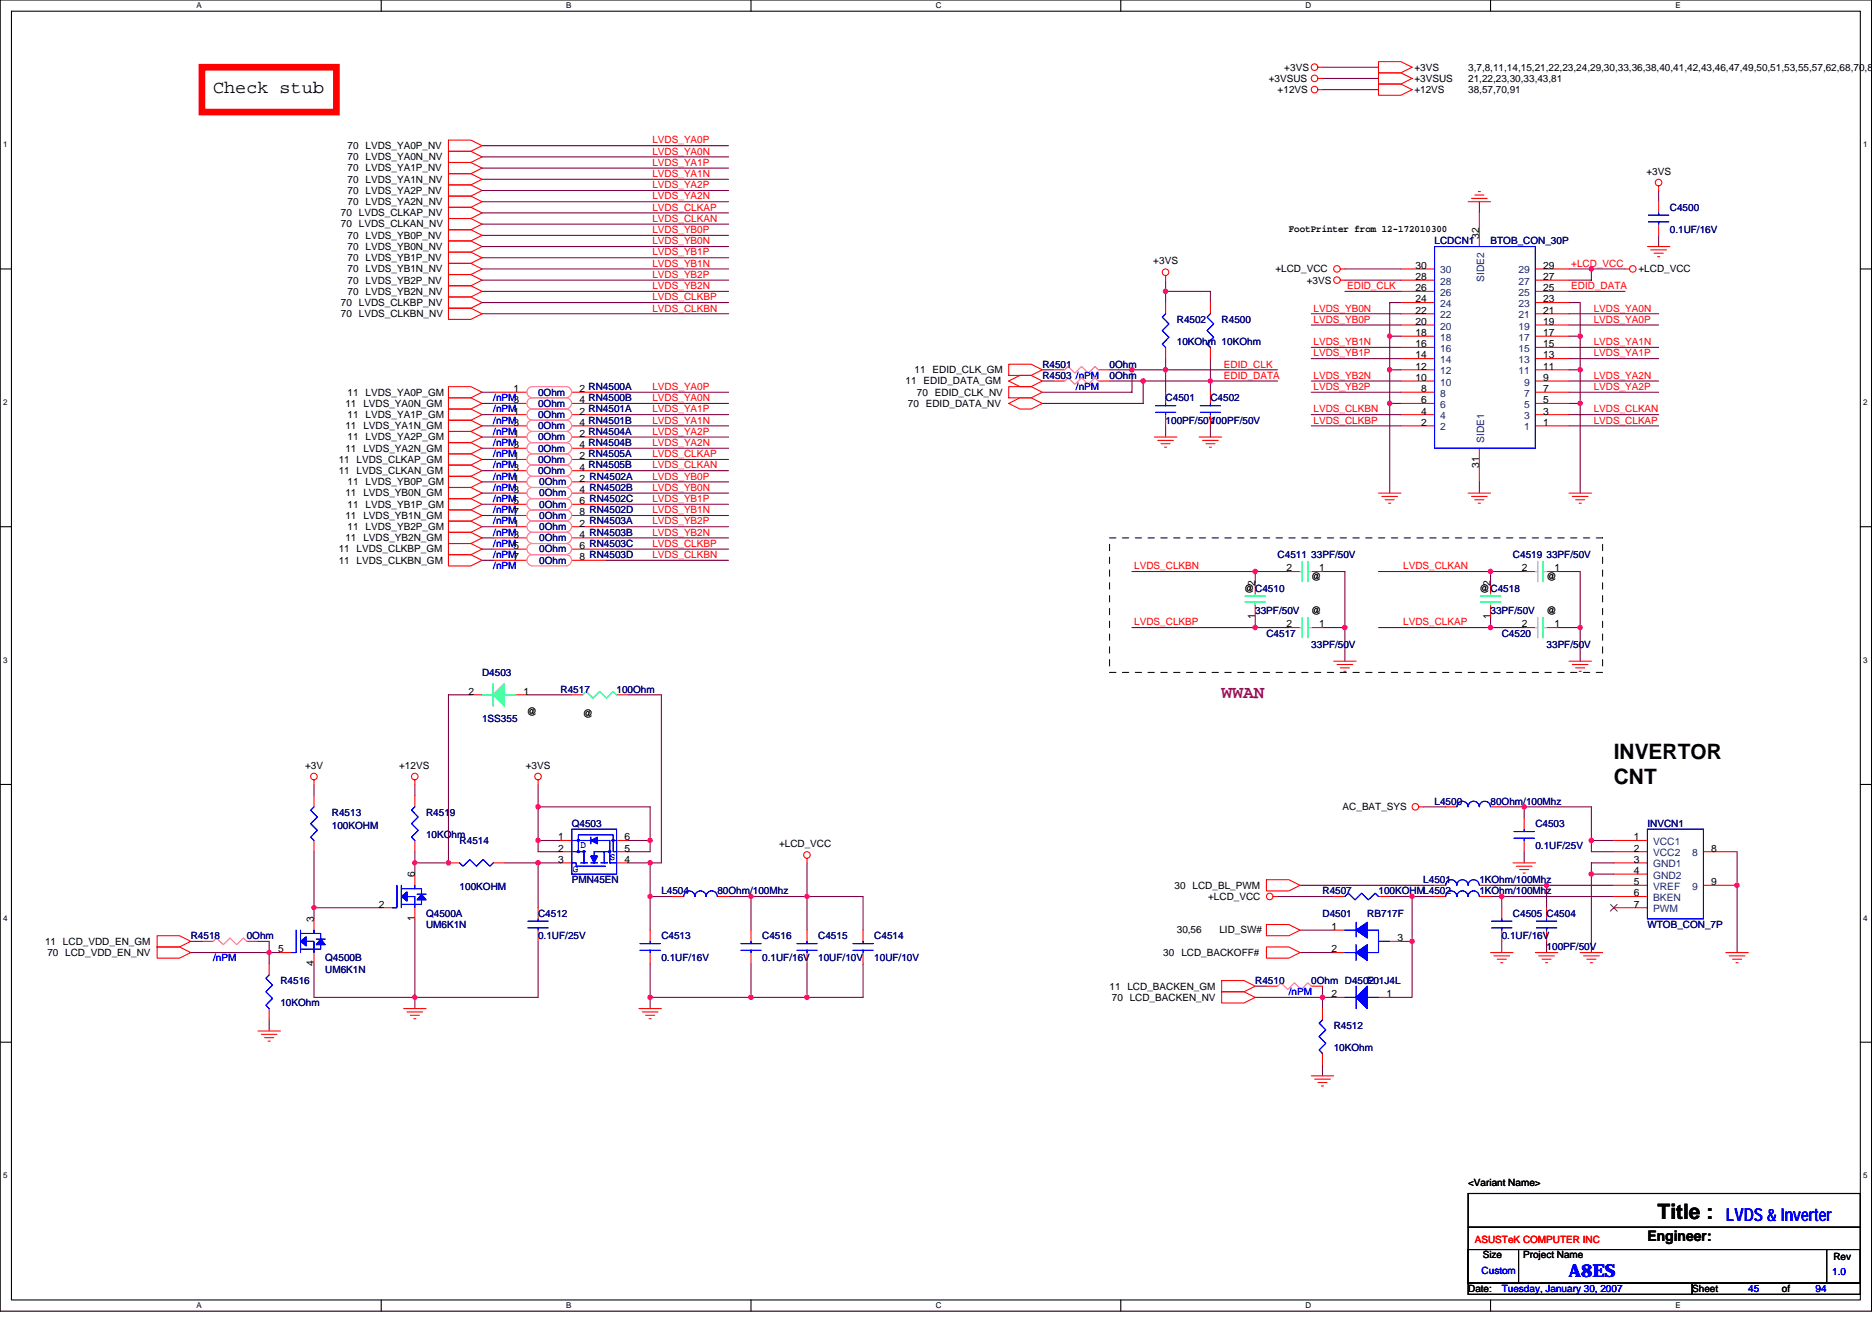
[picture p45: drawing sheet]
<svg xmlns="http://www.w3.org/2000/svg" width="297mm" height="210mm" viewBox="0 0 297 210" stroke-linecap="round" stroke-linejoin="round" font-family="sans-serif">
<defs><g id="words">
<g font-size="3.4">
<text x="256.1" y="120.5">INVERTOR</text>
<text x="256.1" y="124.4">CNT</text>
<text x="263" y="193.4">Title :</text>
</g>
<text font-size="2.8" x="33.8" y="14.7">Check stub</text>
<text font-size="2.8" fill="#800080" x="193.8" y="110.8">WWAN</text>
<g font-size="2.8" fill="#00f">
<text x="273.9" y="193.7">LVDS &amp; Inverter</text>
<text x="249" y="202.7">A8ES</text>
</g>
<text font-size="2.3" x="261.4" y="196.8">Engineer:</text>
<g font-size="1.6">
<text x="203.8" y="11.2">+3VS</text>
<text x="224.4" y="11.2">+3VS</text>
<text x="233" y="11.2">3,7,8,11,14,15,21,22,23,24,29,30,33,36,38,40,41,42,43,46,47,49,50,51,53,55,57,62,68,70,8</text>
<text x="201.3" y="13">+3VSUS</text>
<text x="202.7" y="14.8">+12VS</text>
<text x="224.4" y="13">+3VSUS</text>
<text x="224.4" y="14.8">+12VS</text>
<text x="233" y="13">21,22,23,30,33,43,81</text>
<text x="233" y="14.8">38,57,70,91</text>
<text x="55.2" y="23.6">70 LVDS_YA0P_NV</text>
<text x="55.2" y="29">70 LVDS_YA1N_NV</text>
<text x="55.2" y="27.2">70 LVDS_YA1P_NV</text>
<text x="55.2" y="25.4">70 LVDS_YA0N_NV</text>
<text x="261.2" y="27.7">+3VS</text>
<text x="54.1" y="34.3">70 LVDS_CLKAP_NV</text>
<text x="55.2" y="30.8">70 LVDS_YA2P_NV</text>
<text x="55.2" y="32.5">70 LVDS_YA2N_NV</text>
<text x="54.1" y="36.1">70 LVDS_CLKAN_NV</text>
<text x="55.2" y="41.4">70 LVDS_YB1P_NV</text>
<text x="55.2" y="39.6">70 LVDS_YB0N_NV</text>
<text x="55.2" y="37.9">70 LVDS_YB0P_NV</text>
<text x="183" y="42">+3VS</text>
<text x="204.5" y="36.9">FootPrinter from 12-172010300</text>
<text x="234.7" y="37.9" transform="rotate(-90 234.7 37.9)">32</text>
<text x="55.2" y="43.2">70 LVDS_YB1N_NV</text>
<text x="55.2" y="45">70 LVDS_YB2P_NV</text>
<text x="55.2" y="46.8">70 LVDS_YB2N_NV</text>
<text x="202.4" y="43.2">+LCD_VCC</text>
<text x="207.3" y="45">+3VS</text>
<text x="224.6" y="48">24</text>
<text x="224.6" y="46.2">26</text>
<text x="224.6" y="44.4">28</text>
<text x="224.6" y="42.7">30</text>
<text x="244.9" y="48">23</text>
<text x="244.9" y="46.2">25</text>
<text x="244.9" y="44.4">27</text>
<text x="244.9" y="42.7">29</text>
<text x="260" y="43.2">+LCD_VCC</text>
<text x="54.1" y="50.3">70 LVDS_CLKBN_NV</text>
<text x="54.1" y="48.5">70 LVDS_CLKBP_NV</text>
<text x="224.6" y="53.3">18</text>
<text x="224.6" y="51.5">20</text>
<text x="224.6" y="49.8">22</text>
<text x="244.9" y="53.3">17</text>
<text x="244.9" y="51.5">19</text>
<text x="244.9" y="49.8">21</text>
<text x="145.1" y="59.2">11 EDID_CLK_GM</text>
<text x="224.6" y="58.7">12</text>
<text x="224.6" y="56.9">14</text>
<text x="224.6" y="55.1">16</text>
<text x="244.9" y="58.7">11</text>
<text x="244.9" y="56.9">13</text>
<text x="244.9" y="55.1">15</text>
<text x="54.8" y="64.5">11 LVDS_YA0N_GM</text>
<text x="55.2" y="62.8">11 LVDS_YA0P_GM</text>
<text x="81.5" y="62.2">1</text>
<text x="92" y="65.8">2 RN4501A</text>
<text x="92" y="64">4 RN4500B</text>
<text x="92" y="62.2">2 RN4500A</text>
<text x="143.7" y="61">11 EDID_DATA_GM</text>
<text x="144.1" y="64.5">70 EDID_DATA_NV</text>
<text x="145.5" y="62.8">70 EDID_CLK_NV</text>
<text x="224.6" y="60.4">10</text>
<text x="225.5" y="65.8">4</text>
<text x="225.5" y="64">6</text>
<text x="225.5" y="62.2">8</text>
<text x="244.9" y="65.8">3</text>
<text x="244.9" y="64">5</text>
<text x="244.9" y="62.2">7</text>
<text x="244.9" y="60.4">9</text>
<text x="54.8" y="68.1">11 LVDS_YA1N_GM</text>
<text x="54.8" y="71.6">11 LVDS_YA2N_GM</text>
<text x="55.2" y="66.3">11 LVDS_YA1P_GM</text>
<text x="55.2" y="69.9">11 LVDS_YA2P_GM</text>
<text x="92" y="71.1">4 RN4504B</text>
<text x="92" y="69.3">2 RN4504A</text>
<text x="92" y="67.5">4 RN4501B</text>
<text x="225.5" y="67.5">2</text>
<text x="244.9" y="67.5">1</text>
<text x="53.7" y="75.2">11 LVDS_CLKAN_GM</text>
<text x="53.7" y="73.4">11 LVDS_CLKAP_GM</text>
<text x="55.2" y="77">11 LVDS_YB0P_GM</text>
<text x="92" y="76.4">2 RN4502A</text>
<text x="92" y="72.9">2 RN4505A</text>
<text x="92" y="74.7">4 RN4505B</text>
<text x="234.7" y="74.2" transform="rotate(-90 234.7 74.2)">31</text>
<text x="54.8" y="78.8">11 LVDS_YB0N_GM</text>
<text x="54.8" y="82.3">11 LVDS_YB1N_GM</text>
<text x="55.2" y="80.5">11 LVDS_YB1P_GM</text>
<text x="92" y="83.5">2 RN4503A</text>
<text x="92" y="78.2">4 RN4502B</text>
<text x="92" y="80">6 RN4502C</text>
<text x="92" y="81.8">8 RN4502D</text>
<text x="53.7" y="89.4">11 LVDS_CLKBN_GM</text>
<text x="53.7" y="87.7">11 LVDS_CLKBP_GM</text>
<text x="54.8" y="85.9">11 LVDS_YB2N_GM</text>
<text x="55.2" y="84.1">11 LVDS_YB2P_GM</text>
<text x="92" y="85.3">4 RN4503B</text>
<text x="92" y="87.1">6 RN4503C</text>
<text x="92" y="88.9">8 RN4503D</text>
<text x="197.4" y="93.9">@C4510</text>
<text x="199.2" y="93" transform="rotate(-90 199.2 93)">2</text>
<text x="204.1" y="90.7">2</text>
<text x="208.1" y="92.1">@</text>
<text x="209.3" y="90.7">1</text>
<text x="234.7" y="93.9">@C4518</text>
<text x="236.5" y="93" transform="rotate(-90 236.5 93)">2</text>
<text x="241.5" y="90.7">2</text>
<text x="245.4" y="92.1">@</text>
<text x="246.7" y="90.7">1</text>
<text x="199.2" y="98.2" transform="rotate(-90 199.2 98.2)">1</text>
<text x="204.1" y="99.5">2</text>
<text x="208.1" y="97.4">@</text>
<text x="209.3" y="99.5">1</text>
<text x="236.5" y="98.2" transform="rotate(-90 236.5 98.2)">1</text>
<text x="241.5" y="99.5">2</text>
<text x="245.4" y="97.4">@</text>
<text x="246.7" y="99.5">1</text>
<text x="74.4" y="110.2">2</text>
<text x="83.1" y="110.2">1</text>
<text x="83.6" y="113.4">@</text>
<text x="92.5" y="113.8">@</text>
<text x="48.4" y="122">+3V</text>
<text x="63.3" y="122">+12VS</text>
<text x="83.4" y="122">+3VS</text>
<text x="213" y="128.5">AC_BAT_SYS</text>
<text x="88.6" y="133.3">1</text>
<text x="88.6" y="135.1">2</text>
<text x="88.6" y="136.9">3</text>
<text x="99.1" y="135.1">5</text>
<text x="99.1" y="133.3">6</text>
<text x="99.1" y="136.9">4</text>
<text x="123.6" y="134.4">+LCD_VCC</text>
<text x="259.3" y="133.3">1</text>
<text x="259.3" y="135.1">2</text>
<text x="259.3" y="136.9">3</text>
<text x="271.5" y="135.1">8</text>
<text x="60.1" y="144">2</text>
<text x="65.8" y="139.2" transform="rotate(-90 65.8 139.2)">6</text>
<text x="186.4" y="141">30 LCD_BL_PWM</text>
<text x="191.7" y="142.8">+LCD_VCC</text>
<text x="259.3" y="138.7">4</text>
<text x="259.3" y="140.4">5</text>
<text x="259.3" y="142.2">6</text>
<text x="259.3" y="144">7</text>
<text x="271.5" y="140.4">9</text>
<text x="7.2" y="149.9">11 LCD_VDD_EN_GM</text>
<text x="49.8" y="146.3" transform="rotate(-90 49.8 146.3)">3</text>
<text x="65.8" y="146.2" transform="rotate(-90 65.8 146.2)">1</text>
<text x="186.7" y="148.1">30,56</text>
<text x="193.5" y="148.1">LID_SW#</text>
<text x="211.3" y="147.6">1</text>
<text x="221.8" y="149.3">3</text>
<text x="7.5" y="151.7">70 LCD_VDD_EN_NV</text>
<text x="44.1" y="151.1">5</text>
<text x="49.8" y="153.3" transform="rotate(-90 49.8 153.3)">4</text>
<text x="184.6" y="151.7">30 LCD_BACKOFF#</text>
<text x="211.3" y="151.1">2</text>
<text x="176.1" y="157">11 LCD_BACKEN_GM</text>
<text x="176.4" y="158.8">70 LCD_BACKEN_NV</text>
<text x="211.3" y="158.2">2</text>
<text x="220" y="158.2">1</text>
<text x="233" y="188.1">&lt;Variant Name&gt;</text>
<text x="235.3" y="199.7">Size</text>
<text x="241.7" y="199.7">Project Name</text>
<text x="290.9" y="199.8">Rev</text>
<text x="233" y="205">Date:</text>
<text x="268.5" y="205">Sheet</text>
<text x="282.7" y="205">of</text>
</g>
<g font-size="1.6" fill="#f00">
<text x="103.5" y="22.8">LVDS_YA0P</text>
<text x="103.5" y="29.9">LVDS_YA2P</text>
<text x="103.5" y="24.5">LVDS_YA0N</text>
<text x="103.5" y="26.3">LVDS_YA1P</text>
<text x="103.5" y="28.1">LVDS_YA1N</text>
<text x="103.5" y="33.4">LVDS_CLKAP</text>
<text x="103.5" y="31.6">LVDS_YA2N</text>
<text x="103.5" y="35.2">LVDS_CLKAN</text>
<text x="103.5" y="37">LVDS_YB0P</text>
<text x="103.5" y="40.5">LVDS_YB1P</text>
<text x="103.5" y="38.8">LVDS_YB0N</text>
<text x="103.5" y="45.9">LVDS_YB2N</text>
<text x="103.5" y="47.6">LVDS_CLKBP</text>
<text x="103.5" y="44.1">LVDS_YB2P</text>
<text x="103.5" y="42.3">LVDS_YB1N</text>
<text x="213.8" y="45.9">EDID_CLK</text>
<text x="249.3" y="42.3">+LCD_VCC</text>
<text x="249.3" y="45.9">EDID_DATA</text>
<text x="103.5" y="49.4">LVDS_CLKBN</text>
<text x="208.4" y="51.2">LVDS_YB0P</text>
<text x="208.4" y="49.4">LVDS_YB0N</text>
<text x="252.9" y="49.4">LVDS_YA0N</text>
<text x="252.9" y="51.2">LVDS_YA0P</text>
<text x="194.2" y="58.3">EDID_CLK</text>
<text x="208.4" y="54.8">LVDS_YB1N</text>
<text x="208.4" y="56.5">LVDS_YB1P</text>
<text x="252.9" y="56.5">LVDS_YA1P</text>
<text x="252.9" y="54.8">LVDS_YA1N</text>
<text x="103.5" y="63.6">LVDS_YA0N</text>
<text x="103.5" y="61.9">LVDS_YA0P</text>
<text x="103.5" y="65.4">LVDS_YA1P</text>
<text x="194.2" y="60.1">EDID_DATA</text>
<text x="208.4" y="65.4">LVDS_CLKBN</text>
<text x="208.4" y="61.9">LVDS_YB2P</text>
<text x="208.4" y="60.1">LVDS_YB2N</text>
<text x="252.9" y="65.4">LVDS_CLKAN</text>
<text x="252.9" y="61.9">LVDS_YA2P</text>
<text x="252.9" y="60.1">LVDS_YA2N</text>
<text x="103.5" y="67.2">LVDS_YA1N</text>
<text x="103.5" y="70.8">LVDS_YA2N</text>
<text x="103.5" y="69">LVDS_YA2P</text>
<text x="208.4" y="67.2">LVDS_CLKBP</text>
<text x="252.9" y="67.2">LVDS_CLKAP</text>
<text x="103.5" y="72.5">LVDS_CLKAP</text>
<text x="103.5" y="76.1">LVDS_YB0P</text>
<text x="103.5" y="74.3">LVDS_CLKAN</text>
<text x="103.5" y="77.9">LVDS_YB0N</text>
<text x="103.5" y="81.4">LVDS_YB1N</text>
<text x="103.5" y="79.7">LVDS_YB1P</text>
<text x="103.5" y="83.2">LVDS_YB2P</text>
<text x="103.5" y="86.8">LVDS_CLKBP</text>
<text x="103.5" y="85">LVDS_YB2N</text>
<text x="103.5" y="88.5">LVDS_CLKBN</text>
<text x="180" y="90.3">LVDS_CLKBN</text>
<text x="222.6" y="90.3">LVDS_CLKAN</text>
<text x="180" y="99.2">LVDS_CLKBP</text>
<text x="222.6" y="99.2">LVDS_CLKAP</text>
<text x="234" y="197.2">ASUSTeK COMPUTER INC</text>
</g>
<g font-size="1.6" fill="#000080">
<text x="265" y="33.4">C4500</text>
<text x="227.6" y="38.8">LCDCN1</text>
<text x="236.5" y="38.8">BTOB_CON_30P</text>
<text x="265" y="37">0.1UF/16V</text>
<text x="186.7" y="51.2">R4502</text>
<text x="193.8" y="51.2">R4500</text>
<text x="165.4" y="58.3">R4501</text>
<text x="176.1" y="58.3">0Ohm</text>
<text x="186.7" y="54.8">10KOhm 10KOhm</text>
<text x="85.4" y="64.5">0Ohm</text>
<text x="85.4" y="62.8">0Ohm</text>
<text x="165.4" y="60.1">R4503 /nPM</text>
<text x="176.1" y="60.1">0Ohm</text>
<text x="185" y="63.6">C4501</text>
<text x="192.1" y="63.6">C4502</text>
<text x="85.4" y="71.6">0Ohm</text>
<text x="85.4" y="69.9">0Ohm</text>
<text x="85.4" y="68.1">0Ohm</text>
<text x="85.4" y="66.3">0Ohm</text>
<text x="185" y="67.2">100PF/50V</text>
<text x="192.1" y="67.2">100PF/50V</text>
<text x="85.4" y="73.4">0Ohm</text>
<text x="85.4" y="75.2">0Ohm</text>
<text x="85.6" y="77">0Ohm</text>
<text x="85.6" y="78.8">0Ohm</text>
<text x="85.6" y="80.5">0Ohm</text>
<text x="85.6" y="82.3">0Ohm</text>
<text x="85.6" y="85.9">0Ohm</text>
<text x="85.6" y="87.7">0Ohm</text>
<text x="85.6" y="89.4">0Ohm</text>
<text x="85.6" y="84.1">0Ohm</text>
<text x="202.7" y="88.5">C4511 33PF/50V</text>
<text x="240.1" y="88.5">C4519 33PF/50V</text>
<text x="199.2" y="97.4">33PF/50V</text>
<text x="201" y="101">C4517</text>
<text x="236.5" y="97.4">33PF/50V</text>
<text x="238.3" y="101">C4520</text>
<text x="76.5" y="107.2">D4503</text>
<text x="208.1" y="102.8">33PF/50V</text>
<text x="245.4" y="102.8">33PF/50V</text>
<text x="88.9" y="109.9">R4517</text>
<text x="97.8" y="109.9">100Ohm</text>
<text x="76.5" y="114.5">1SS355</text>
<text x="52.7" y="129.4">R4513</text>
<text x="52.7" y="131.6">100KOHM</text>
<text x="67.6" y="129.4">R4519</text>
<text x="90.7" y="131.2">Q4503</text>
<text x="227.6" y="127.7">L4500</text>
<text x="236.5" y="127.7">80Ohm/100Mhz</text>
<text x="243.6" y="131.2">C4503</text>
<text x="261.4" y="131.2">INVCN1</text>
<text x="67.6" y="133">10KOhm</text>
<text x="72.9" y="133.9">R4514</text>
<text x="243.6" y="134.8">0.1UF/25V</text>
<text x="72.9" y="141.2">100KOHM</text>
<text x="90.7" y="140.1">PMN45EN</text>
<text x="104.9" y="141.9">L4504</text>
<text x="113.8" y="141.9">80Ohm/100Mhz</text>
<text x="209.8" y="141.9">R4507</text>
<text x="218.7" y="141.9">100KOHML4502</text>
<text x="225.8" y="140.1">L4501</text>
<text x="234.7" y="141.9">1KOhm/100Mhz</text>
<text x="234.7" y="140.1">1KOhm/100Mhz</text>
<text x="30.3" y="149">R4518</text>
<text x="39.2" y="149">0Ohm</text>
<text x="67.6" y="145.4">Q4500A</text>
<text x="67.6" y="147.2">UM6K1N</text>
<text x="85.4" y="145.4">C4512</text>
<text x="85.4" y="149">0.1UF/25V</text>
<text x="104.9" y="149">C4513</text>
<text x="120.9" y="149">C4516</text>
<text x="129.8" y="149">C4515</text>
<text x="138.7" y="149">C4514</text>
<text x="209.8" y="145.4">D4501</text>
<text x="217" y="145.4">RB717F</text>
<text x="238.3" y="149">0.1UF/16V</text>
<text x="240.1" y="145.4">C4505 C4504</text>
<text x="261.4" y="147.2">WTOB_CON_7P</text>
<text x="51.6" y="152.5">Q4500B</text>
<text x="51.6" y="154.3">UM6K1N</text>
<text x="104.9" y="152.5">0.1UF/16V</text>
<text x="120.9" y="152.5">0.1UF/16V</text>
<text x="129.8" y="152.5">10UF/10V</text>
<text x="138.7" y="152.5">10UF/10V</text>
<text x="245.4" y="150.8">100PF/50V</text>
<text x="44.5" y="156.1">R4516</text>
<text x="44.5" y="159.7">10KOhm</text>
<text x="199.2" y="156.1">R4510</text>
<text x="208.1" y="156.1">0Ohm D4502</text>
<text x="217" y="156.1">F01J4L</text>
<text x="211.6" y="163.2">R4512</text>
<text x="211.6" y="166.8">10KOhm</text>
</g>
<g font-size="1.6" fill="#004080">
<text x="228.5" y="46.9">26</text>
<text x="228.5" y="45.2">28</text>
<text x="228.5" y="43.4">30</text>
<text x="235.5" y="44.7" transform="rotate(-90 235.5 44.7)">SIDE2</text>
<text x="241" y="46.9">25</text>
<text x="241" y="45.2">27</text>
<text x="241" y="43.4">29</text>
<text x="228.5" y="52.3">20</text>
<text x="228.5" y="50.5">22</text>
<text x="228.5" y="48.7">24</text>
<text x="241" y="52.3">19</text>
<text x="241" y="50.5">21</text>
<text x="241" y="48.7">23</text>
<text x="228.5" y="59.4">12</text>
<text x="228.5" y="57.6">14</text>
<text x="228.5" y="55.8">16</text>
<text x="228.5" y="54.1">18</text>
<text x="241" y="59.4">11</text>
<text x="241" y="57.6">13</text>
<text x="241" y="55.8">15</text>
<text x="241" y="54.1">17</text>
<text x="228.5" y="64.7">6</text>
<text x="228.5" y="62.9">8</text>
<text x="228.5" y="61.2">10</text>
<text x="241.8" y="64.7">5</text>
<text x="241.8" y="62.9">7</text>
<text x="241.8" y="61.2">9</text>
<text x="228.5" y="68.3">2</text>
<text x="228.5" y="66.5">4</text>
<text x="235.5" y="70.2" transform="rotate(-90 235.5 70.2)">SIDE1</text>
<text x="241.8" y="68.3">1</text>
<text x="241.8" y="66.5">3</text>
<text x="262.3" y="134.1">VCC1</text>
<text x="262.3" y="135.8">VCC2</text>
<text x="262.3" y="137.6">GND1</text>
<text x="268.5" y="135.8">8</text>
<text x="262.3" y="139.4">GND2</text>
<text x="262.3" y="141.2">VREF</text>
<text x="262.3" y="143">BKEN</text>
<text x="268.5" y="141.2">9</text>
<text x="262.3" y="144.7">PWM</text>
</g>
<g font-size="1.6" fill="#00f">
<text x="78.3" y="65.4">/nPM1</text>
<text x="78.3" y="63.6">/nPM3</text>
<text x="170.7" y="61.9">/nPM</text>
<text x="78.3" y="70.8">/nPM3</text>
<text x="78.3" y="69">/nPM1</text>
<text x="78.3" y="67.2">/nPM3</text>
<text x="78.3" y="72.5">/nPM1</text>
<text x="78.3" y="74.3">/nPM3</text>
<text x="78.3" y="76.1">/nPM1</text>
<text x="78.3" y="77.9">/nPM3</text>
<text x="78.3" y="79.7">/nPM5</text>
<text x="78.3" y="81.4">/nPM7</text>
<text x="78.3" y="83.2">/nPM1</text>
<text x="78.3" y="86.8">/nPM5</text>
<text x="78.3" y="88.5">/nPM7</text>
<text x="78.3" y="85">/nPM3</text>
<text x="78.3" y="90.3">/nPM</text>
<text x="92.1" y="134.6">D</text>
<text x="96.8" y="136.4">S</text>
<text x="90.9" y="138.3">G</text>
<text x="33.8" y="152.5">/nPM</text>
<text x="204.5" y="157.9">/nPM</text>
<text x="235.1" y="202.2">Custom</text>
<text x="290.7" y="202.3">1.0</text>
<text x="238.3" y="205">Tuesday, January 30, 2007</text>
<text x="277.4" y="205">45</text>
<text x="288.1" y="205">94</text>
</g>
<g font-size="1.3">
<text x="31.2" y="1.3">A</text>
<text x="89.8" y="1.3">B</text>
<text x="148.5" y="1.3">C</text>
<text x="207.2" y="1.3">D</text>
<text x="265.8" y="1.3">E</text>
<text x=".5" y="23.4">1</text>
<text x="295.6" y="23.4">1</text>
<text x=".5" y="64.3">2</text>
<text x="295.6" y="64.3">2</text>
<text x=".5" y="105.2">3</text>
<text x="295.6" y="105.2">3</text>
<text x=".5" y="146">4</text>
<text x="295.6" y="146">4</text>
<text x=".5" y="186.9">5</text>
<text x="295.6" y="186.9">5</text>
<text x="31.2" y="207.6">A</text>
<text x="89.8" y="207.6">B</text>
<text x="148.5" y="207.6">C</text>
<text x="207.2" y="207.6">D</text>
<text x="265.8" y="207.6">E</text>
</g>
</g></defs>
<path d="M0 0h297v208h-297zM1.8 1.8h293.4v204.4h-293.4z" fill="none" stroke="#000" stroke-width=".17"/>
<g fill="#fff">
<path d="M31.1 .2h.9v1.4h-.9z"/>
<path d="M31.1 206.4h.9v1.5h-.9z"/>
</g>
<path d="M60.5 0v1.8M60.5 206.2v1.8" fill="none" stroke="#000" stroke-width=".17"/>
<g fill="#fff">
<path d="M89.8 .2h.9v1.4h-.9z"/>
<path d="M89.8 206.4h.9v1.5h-.9z"/>
</g>
<path d="M119.2 0v1.8M119.2 206.2v1.8" fill="none" stroke="#000" stroke-width=".17"/>
<g fill="#fff">
<path d="M148.5 .2h.9v1.4h-.9z"/>
<path d="M148.5 206.4h.9v1.5h-.9z"/>
</g>
<path d="M177.8 0v1.8M177.8 206.2v1.8" fill="none" stroke="#000" stroke-width=".17"/>
<g fill="#fff">
<path d="M207.2 .2h.9v1.4h-.9z"/>
<path d="M207.2 206.4h.9v1.5h-.9z"/>
</g>
<path d="M236.5 0v1.8M236.5 206.2v1.8" fill="none" stroke="#000" stroke-width=".17"/>
<g fill="#fff">
<path d="M265.9 .2h.8v1.4h-.8z"/>
<path d="M265.9 206.4h.8v1.5h-.8z"/>
<path d="M.5 22.2h.7v1.4h-.7z"/>
<path d="M295.6 22.2h.7v1.4h-.7z"/>
<path d="M.5 63.1h.7v1.4h-.7z"/>
<path d="M295.6 63.1h.7v1.4h-.7z"/>
</g>
<path d="M0 42.7h1.8M295.2 42.7h1.8" fill="none" stroke="#000" stroke-width=".17"/>
<g fill="#fff">
<path d="M.5 104h.7v1.4h-.7z"/>
<path d="M295.6 104h.7v1.4h-.7z"/>
</g>
<path d="M0 83.6h1.8M295.2 83.6h1.8" fill="none" stroke="#000" stroke-width=".17"/>
<g fill="#fff">
<path d="M.5 144.9h.7v1.4h-.7z"/>
<path d="M295.6 144.9h.7v1.4h-.7z"/>
</g>
<path d="M0 124.5h1.8M295.2 124.5h1.8" fill="none" stroke="#000" stroke-width=".17"/>
<g fill="#fff">
<path d="M.5 185.8h.7v1.4h-.7z"/>
<path d="M295.6 185.8h.7v1.4h-.7z"/>
</g>
<path d="M0 165.4h1.8M295.2 165.4h1.8M233 189.4h62.2v14.2h-62.2zM233 198.2h8v5.4h-8zM233 194.7h62.2M241.1 198.2h48.8M289.9 198.2h5.3v5.4h-5.3zM233 203.6h35.5v1.8h-35.5zM268.5 203.6h26.7v1.8h-26.7z" fill="none" stroke="#000" stroke-width=".17"/>
<g fill="none" stroke="#800040" stroke-width=".17">
<path d="M209.8 10.7h8.9M209.8 12.4h8.9M209.8 14.2h8.9M76.5 30.2h39.1M76.5 24.9h39.1M76.5 26.7h39.1M76.5 23.1h39.1M76.5 28.4h39.1M76.5 37.3h39.1M76.5 33.8h39.1M76.5 32h39.1M76.5 39.1h39.1"/>
<path d="M76.5 35.6h39.1M234.7 32v1.8M263.2 30.2v1.8M263.2 37.3v1.8M76.5 49.8h39.1M76.5 40.9h39.1M76.5 46.2h39.1M76.5 48h39.1M76.5 44.4h39.1M76.5 42.7h39.1M165.4 58.7h1.8M176.1 58.7h26.6"/>
<path d="M179.6 58.7v3.5h-14.2M185 46.2h7.1v1.8M185 44.4v3.6M185 56.9v5.3M192.1 56.9v5.3M208.1 49.8h14.2M208.1 56.9h14.2M208.1 55.1h14.2M208.1 51.6h14.2M213.4 46.2h8.9M213.4 44.4h8.9M213.4 42.7h8.9"/>
<path d="M220.5 58.7h1.8M220.5 53.3h1.8M222.3 48h-1.8v30.2M249 49.8h14.2M249 46.2h8.8M249 48h1.7v30.2M249 42.7h8.8M249 58.7h1.7M249 56.9h14.2M249 55.1h14.2M249 51.6h14.2M249 53.3h1.7"/>
<path d="M252.5 42.7v1.7h-3.5M76.5 71.1h1.8M76.5 62.2h1.8M76.5 64h1.8M76.5 67.6h1.8M76.5 78.2h1.8M76.5 76.5h1.8M76.5 74.7h1.8M76.5 69.3h1.8M76.5 72.9h1.8M76.5 65.8h1.8M96.1 71.1h19.5"/>
<path d="M96.1 62.2h19.5M96.1 64h19.5M96.1 67.6h19.5M96.1 78.2h19.5M96.1 76.5h19.5M96.1 74.7h19.5M96.1 69.3h19.5M96.1 72.9h19.5M96.1 65.8h19.5M165.4 60.5h1.8M176.1 60.5h26.6M181.4 60.5v3.5h-16"/>
<path d="M185 67.6v1.7M192.1 67.6v1.7M208.1 62.2h14.2M208.1 67.6h14.2M208.1 65.8h14.2M208.1 60.5h14.2M220.5 64h1.8M234.7 76.5v1.7M249 62.2h14.2M249 64h1.7M249 67.6h14.2M249 65.8h14.2"/>
<path d="M249 60.5h14.2M76.5 87.1h1.8M76.5 80h1.8M76.5 81.8h1.8M76.5 83.6h1.8M76.5 85.3h1.8M76.5 88.9h1.8M96.1 87.1h19.5M96.1 80h19.5M96.1 81.8h19.5M96.1 83.6h19.5M96.1 85.3h19.5"/>
<path d="M96.1 88.9h19.5M179.6 90.7h19.6M199.2 97.8v1.8h-19.6M199.2 99.6h5.3M204.5 90.7h-5.3v1.8M209.8 99.6h3.6M209.8 90.7h3.6v14.2M218.7 99.6h23.1M218.7 90.7h23.1M236.5 90.7v1.8M236.5 97.8v1.8M247.2 90.7h3.5v14.2"/>
<path d="M247.2 99.6h3.5M74.7 110.2h-3.5v26.7h-5.4M83.6 110.2h7.1M99.6 110.2h5.3v26.7h-5.3M49.8 124.5v1.7M49.8 135.1v10.7M65.8 124.5v1.7M65.8 135.1v3.6M80 136.9h8.9M85.4 128h17.8v7.1h-3.6M85.4 124.5v10.6h3.5M85.4 136.9v7.1"/>
<path d="M85.4 133.3h3.5M99.6 133.3h3.6M103.2 136.9v10.7M128.1 136.9v10.7M225.8 128h3.6M238.3 128h14.2v5.3h3.6M241.8 128v1.8M241.8 135.1v1.8M252.5 133.3v1.8h3.6M252.5 138.7h3.6M256.1 136.9h-3.6v14.2M275.6 135.1v16"/>
<path d="M30.3 149.4h1.7M30.3 151.1h14.2M40.9 149.4h1.8v3.5M49.8 144h10.7M65.8 145.8v14.2M85.4 149.4v8.8h-35.6v-5.3M103.2 142.2h3.5M103.2 152.9v7.1M115.6 142.2h21.3v5.4M119.2 142.2v5.4M119.2 152.9v5.3M128.1 152.9v5.3"/>
<path d="M136.9 152.9v5.3h-33.7M199.2 158.2h12.4M199.2 156.5h1.8M202.7 142.2h8.9M206.3 140.5h21.3M206.3 147.6h5.3M206.3 151.1h5.3M209.8 156.5v3.5M220.5 142.2h7.1M222.3 149.4h1.8M224.1 149.4v8.8h-3.6M224.1 142.2v7.2"/>
<path d="M236.5 140.5h19.6M236.5 142.2h19.6M238.3 142.2v1.8M238.3 149.4v1.7M245.4 140.5v3.5M245.4 149.4v1.7M42.7 161.8v1.8M209.8 168.9v1.8"/>
</g>
<g fill="#f0f" stroke="#f0f" stroke-width=".17">
<circle cx="245.4" cy="140.4" r=".35"/>
<circle cx="238.3" cy="142.2" r=".35"/>
<circle cx="252.5" cy="133.3" r=".35"/>
<circle cx="224.1" cy="142.2" r=".35"/>
<circle cx="252.5" cy="42.7" r=".35"/>
<circle cx="220.5" cy="53.3" r=".35"/>
<circle cx="250.7" cy="58.7" r=".35"/>
<circle cx="220.5" cy="58.7" r=".35"/>
<circle cx="250.7" cy="64" r=".35"/>
<circle cx="220.5" cy="64" r=".35"/>
<circle cx="250.7" cy="53.3" r=".35"/>
<circle cx="275.6" cy="140.4" r=".35"/>
<circle cx="252.5" cy="138.7" r=".35"/>
<circle cx="241.8" cy="128" r=".35"/>
<circle cx="181.4" cy="60.4" r=".35"/>
<circle cx="184.9" cy="46.2" r=".35"/>
<circle cx="179.6" cy="58.7" r=".35"/>
<circle cx="184.9" cy="58.7" r=".35"/>
<circle cx="192.1" cy="60.4" r=".35"/>
<circle cx="224.1" cy="149.3" r=".35"/>
<circle cx="209.8" cy="158.2" r=".35"/>
<circle cx="85.4" cy="133.3" r=".35"/>
<circle cx="103.2" cy="158.2" r=".35"/>
<circle cx="42.7" cy="151.1" r=".35"/>
<circle cx="65.8" cy="158.2" r=".35"/>
<circle cx="103.2" cy="142.2" r=".35"/>
<circle cx="65.8" cy="136.9" r=".35"/>
<circle cx="71.1" cy="136.9" r=".35"/>
<circle cx="49.8" cy="144" r=".35"/>
<circle cx="103.2" cy="133.3" r=".35"/>
<circle cx="85.4" cy="128" r=".35"/>
<circle cx="128" cy="158.2" r=".35"/>
<circle cx="128" cy="142.2" r=".35"/>
<circle cx="85.4" cy="136.9" r=".35"/>
<circle cx="119.2" cy="142.2" r=".35"/>
<circle cx="119.2" cy="158.2" r=".35"/>
<circle cx="103.2" cy="136.9" r=".35"/>
<circle cx="199.2" cy="99.6" r=".35"/>
<circle cx="199.2" cy="90.7" r=".35"/>
<circle cx="236.5" cy="99.6" r=".35"/>
<circle cx="236.5" cy="90.7" r=".35"/>
<circle cx="213.4" cy="99.6" r=".35"/>
<circle cx="250.7" cy="99.6" r=".35"/>
</g>
<g fill="none" stroke="#f00" stroke-width=".17">
<path d="M209.1 10.7h.7M209.1 12.4h.7M209.1 14.2h.7M218.7 9.8h3.6l1.8 .9-1.8 .9h-3.6zM218.7 11.6h3.6l1.8 .8-1.8 .9h-3.6zM218.7 13.3h3.6l1.8 .9-1.8 .9h-3.6zM71.2 27.6h3.5l1.8 .8-1.8 .9h-3.5zM71.2 29.3h3.5l1.8 .9-1.8 .9h-3.5zM71.2 25.8h3.5l1.8 .9-1.8 .9h-3.5zM71.2 24h3.5l1.8 .9-1.8 .9h-3.5zM71.2 34.7h3.5l1.8 .9-1.8 .8h-3.5zM71.2 38.2h3.5l1.8 .9-1.8 .9h-3.5z"/>
<path d="M71.2 32.9h3.5l1.8 .9-1.8 .9h-3.5zM71.2 22.2h3.5l1.8 .9-1.8 .9h-3.5zM71.2 31.1h3.5l1.8 .9-1.8 .9h-3.5zM71.2 36.4h3.5l1.8 .9-1.8 .9h-3.5zM233 32h3.5M233.5 31.5h2.5M234 30.9h1.5M234.6 30.4h.3M234.7 33.8v5.3M261.4 39.1h3.6M261.9 39.6h2.5M263.2 29.5v.7"/>
<path d="M263.2 32v1.8M263.2 35.6v1.7M71.2 40h3.5l1.8 .9-1.8 .9h-3.5zM71.2 48.9h3.5l1.8 .9-1.8 .9h-3.5zM71.2 41.8h3.5l1.8 .9-1.8 .9h-3.5zM71.2 43.6h3.5l1.8 .8-1.8 .9h-3.5zM71.2 45.3h3.5l1.8 .9-1.8 .9h-3.5zM71.2 47.1h3.5l1.8 .9-1.8 .9h-3.5zM160.1 57.8h3.5l1.8 .9-1.8 .9h-3.5zM167.2 58.7h1.7M174.3 58.7h1.8M185 43.7v.7"/>
<path d="M185 48v1.8M185 55.1v1.8M192.1 48v1.8M192.1 55.1v1.8M212.7 42.7h.7M212.7 44.4h.7M222.3 42.7h5.3M222.3 44.4h5.3M222.3 58.7h5.3M222.3 56.9h5.3M222.3 55.1h5.3M222.3 53.3h5.3"/>
<path d="M222.3 51.6h5.3M222.3 49.8h5.3M222.3 48h5.3M222.3 46.2h5.3M243.6 42.7h5.4M243.6 44.4h5.4M243.6 58.7h5.4M243.6 56.9h5.4M243.6 55.1h5.4M243.6 53.3h5.4M243.6 51.6h5.4M243.6 49.8h5.4"/>
<path d="M243.6 48h5.4M243.6 46.2h5.4M257.8 42.7h.8M262.5 40.2h1.4M263 40.7h.4M71.2 73.8h3.5l1.8 .9-1.8 .9h-3.5zM71.2 66.7h3.5l1.8 .9-1.8 .9h-3.5zM71.2 70.2h3.5l1.8 .9-1.8 .9h-3.5zM71.2 64.9h3.5l1.8 .9-1.8 .9h-3.5zM71.2 61.3h3.5l1.8 .9-1.8 .9h-3.5zM71.2 68.5h3.5l1.8 .8-1.8 .9h-3.5zM71.2 75.6h3.5l1.8 .9-1.8 .8h-3.5z"/>
<path d="M71.2 77.3h3.5l1.8 .9-1.8 .9h-3.5zM71.2 63.1h3.5l1.8 .9-1.8 .9h-3.5zM71.2 72h3.5l1.8 .9-1.8 .9h-3.5zM71.2 79.1h3.5l1.8 .9-1.8 .9h-3.5zM78.3 78.2h5.3M78.3 69.3h5.3M78.3 71.1h5.3M78.3 76.5h5.3M78.3 67.6h5.3M78.3 65.8h5.3M78.3 64h5.3M78.3 62.2h5.3"/>
<path d="M78.3 72.9h5.3M78.3 74.7h5.3M90.7 78.2h5.4M90.7 69.3h5.4M90.7 71.1h5.4M90.7 76.5h5.4M90.7 67.6h5.4M90.7 65.8h5.4M90.7 64h5.4M90.7 62.2h5.4M90.7 72.9h5.4M90.7 74.7h5.4"/>
<path d="M160.1 60.5l1.7-.9h1.8l1.8 .9-1.8 .8h-1.8zM160.1 64l1.7-.9h1.8l1.8 .9-1.8 .9h-1.8zM160.1 61.3h3.5l1.8 .9-1.8 .9h-3.5zM167.2 60.5h1.7M174.3 60.5h1.8M183.2 69.3h3.5M183.7 69.9h2.5M184.2 70.4h1.5M184.8 71h.3M185 62.2v1.8M185 65.8v1.8M190.3 69.3h3.5"/>
<path d="M190.8 69.9h2.5M191.3 70.4h1.5M191.9 71h.3M192.1 62.2v1.8M192.1 65.8v1.8M218.7 78.2h3.6M219.3 78.8h2.5M219.8 79.3h1.4M220.3 79.8h.4M222.3 60.5h5.3M222.3 67.6h5.3M222.3 65.8h5.3"/>
<path d="M222.3 64h5.3M222.3 62.2h5.3M233 78.2h3.5M233.5 78.8h2.5M234 79.3h1.5M234.6 79.8h.3M234.7 71.1v5.4M243.6 60.5h5.4M243.6 67.6h5.4M243.6 65.8h5.4M243.6 64h5.4M243.6 62.2h5.4"/>
<path d="M249 78.2h3.5M249.5 78.8h2.5M250 79.3h1.5M250.6 79.8h.3M71.2 88h3.5l1.8 .9-1.8 .9h-3.5zM71.2 82.7h3.5l1.8 .9-1.8 .9h-3.5zM71.2 84.5h3.5l1.8 .8-1.8 .9h-3.5zM71.2 86.2h3.5l1.8 .9-1.8 .9h-3.5zM71.2 80.9h3.5l1.8 .9-1.8 .9h-3.5zM78.3 85.3h5.3M78.3 87.1h5.3M78.3 88.9h5.3"/>
<path d="M78.3 83.6h5.3M78.3 80h5.3M78.3 81.8h5.3M90.7 85.3h5.4M90.7 87.1h5.4M90.7 88.9h5.4M90.7 83.6h5.4M90.7 80h5.4M90.7 81.8h5.4M199.2 92.5v1.7M199.2 96v1.8M204.5 99.6h1.8"/>
<path d="M204.5 90.7h1.8M208.1 99.6h1.7M208.1 90.7h1.7M236.5 92.5v1.7M236.5 96v1.8M241.8 99.6h1.8M241.8 90.7h1.8M245.4 99.6h1.8M245.4 90.7h1.8M74.7 110.2h1.8M81.8 110.2h1.8M90.7 110.2h1.8"/>
<path d="M97.8 110.2h1.8M211.6 104.9h3.6M212.1 105.4h2.5M212.7 106h1.4M213.2 106.5h.4M249 104.9h3.5M249.5 105.4h2.5M250 106h1.5M250.6 106.5h.3M49.8 123.7v.8M49.8 126.2v1.8M49.8 133.3v1.8"/>
<path d="M65.8 123.7v.8M65.8 126.2v1.8M65.8 133.3v1.8M65.8 138.7v1.8M71.2 136.9h1.7M78.3 136.9h1.7M85.4 123.7v.8M88.9 136.9h1.8M88.9 133.3h1.8M88.9 135.1h1.8M97.8 136.9h1.8M97.8 133.3h1.8"/>
<path d="M97.8 135.1h1.8M128.1 136.2v.7M201 139.6h3.5l1.8 .9-1.8 .9h-3.5zM225.1 128h.7M229.4 128h1.8M236.5 128h1.8M240.1 136.9h3.5M240.6 137.4h2.5M241.1 138h1.5M241.7 138.5h.3M241.8 129.8v1.8M241.8 133.3v1.8"/>
<path d="M256.1 136.9h5.3M256.1 133.3h5.3M256.1 135.1h5.3M256.1 138.7h5.3M270.3 135.1h5.3M24.9 150.2h3.6l1.8 .9-1.8 .9h-3.6zM24.9 148.5h3.6l1.8 .9-1.8 .8h-3.6zM32 149.4h1.8M39.2 149.4h1.7M42.7 152.9v1.8M44.5 151.1h1.8M49.8 145.8v1.8"/>
<path d="M49.8 151.1v1.8M60.5 144h1.8M65.8 144v1.8M85.4 144v1.8M85.4 147.6v1.8M103.2 147.6v1.8M103.2 151.1v1.8M106.7 142.2h1.8M113.8 142.2h1.8M119.2 147.6v1.8M119.2 151.1v1.8M128.1 147.6v1.8"/>
<path d="M128.1 151.1v1.8M136.9 147.6v1.8M136.9 151.1v1.8M193.8 157.4h3.6l1.8 .8-1.8 .9h-3.6zM193.8 155.6h3.6l1.8 .9-1.8 .9h-3.6zM201 146.7h3.5l1.8 .9-1.8 .9h-3.5zM201 150.2h3.5l1.8 .9-1.8 .9h-3.5zM201 156.5h1.7M202 142.2h.7M208.1 156.5h1.7M211.6 142.2h1.8M211.6 151.1h1.8"/>
<path d="M211.6 147.6h1.8M211.6 158.2h1.8M218.7 142.2h1.8M218.7 158.2h1.8M220.5 149.4h1.8M227.6 142.2h1.8M227.6 140.5h1.8M234.7 142.2h1.8M234.7 140.5h1.8M236.5 151.1h3.6M237 151.7h2.5M237.6 152.2h1.4"/>
<path d="M238.1 152.7h.4M238.3 144v1.8M238.3 147.6v1.8M243.6 151.1h3.6M244.2 151.7h2.5M244.7 152.2h1.4M245.2 152.7h.4M245.4 144v1.8M245.4 147.6v1.8M250.7 151.1h3.6M251.3 151.7h2.5M251.8 152.2h1.4"/>
<path d="M252.3 152.7h.4M256.1 142.2h5.3M256.1 140.5h5.3M256.1 144h5.3M270.3 140.5h5.3M273.9 151.1h3.5M274.4 151.7h2.5M274.9 152.2h1.4M275.5 152.7h.3M40.9 163.6h3.6M41.5 164.1h2.5M42 164.6h1.4"/>
<path d="M42.5 165.2h.4M42.7 160v1.8M64 160h3.6M64.6 160.5h2.5M65.1 161.1h1.4M65.7 161.6h.3M101.4 160h3.5M101.9 160.5h2.5M102.4 161.1h1.5M103 161.6h.3M208.1 170.7h3.5M208.6 171.2h2.5"/>
<path d="M209.1 171.7h1.5M209.7 172.3h.3M209.8 160v1.8M209.8 167.1v1.8"/>
<circle cx="208.6" cy="12.4" r=".52"/>
<circle cx="208.6" cy="10.7" r=".52"/>
<circle cx="208.6" cy="14.2" r=".52"/>
<circle cx="263.2" cy="29" r=".52"/>
<circle cx="184.9" cy="43.2" r=".52"/>
<circle cx="212.1" cy="42.7" r=".52"/>
<circle cx="212.1" cy="44.4" r=".52"/>
<circle cx="259.1" cy="42.7" r=".52"/>
<circle cx="49.8" cy="123.2" r=".52"/>
<circle cx="65.8" cy="123.2" r=".52"/>
<circle cx="85.4" cy="123.2" r=".52"/>
<circle cx="128" cy="135.6" r=".52"/>
<circle cx="224.6" cy="128" r=".52"/>
<circle cx="201.5" cy="142.2" r=".52"/>
</g>
<path d="M32 10.7h21.4v7.1h-21.4z" fill="none" stroke="#f00" stroke-width="1.1"/>
<path d="M176.1 85.3h78.2v21.4h-78.2z" fill="none" stroke="#000" stroke-width=".16" stroke-dasharray="1 1 1 1 1 1 1 1"/>
<g fill="none" stroke="#00f" stroke-width=".17">
<path d="M227.6 39.1h16v32h-16zM261.6 34.1h3.2M261.6 35.2h3.2M263.2 33.8v.3M263.2 35.2v.4M185 49.8l-.6 .5 1.1 1.1-1.1 1.1 1.1 1-1.1 1.1 .6 .5M192.1 49.8l-.6 .5 1.1 1.1-1.1 1.1 1.1 1-1.1 1.1 .6 .5M183.3 65.4h3.3M183.3 64.4h3.3M185 64v.4M185 65.4v.4M190.5 65.4h3.2"/>
<path d="M190.5 64.4h3.2M192.1 64v.4M192.1 65.4v.4M49.8 128l-.5 .5 1.1 1.1-1.1 1.1 1.1 1-1.1 1.1 .5 .5M65.8 128l-.5 .5 1.1 1.1-1.1 1.1 1.1 1-1.1 1.1 .5 .5M72.9 136.9l.6 .5 1-1 1.1 1 1.1-1 1 1 .6-.5M90.7 131.6h7.1v7.1h-7.1zM90.7 136.9h.7v.5h4.7M90.7 133.3h6.1v3.6h1M90.7 135.1h2v1.8M91.8 135.1v-2.6h5.5v2.6h.5M92.1 136.9h1.1"/>
<path d="M93.7 136.9h1.1M93.7 132.8v1.1M93.7 135.8h1.1M95.3 136.9h1.1M95.9 135.1v1.8M96.8 135.1h-2.5v1.8M97.3 133.3h.5v5.4M231.2 128a.88 .88 0 0 1 .9-.9 .88 .88 0 0 1 .8 .9M233 128a.88 .88 0 0 1 .8-.9 .88 .88 0 0 1 .9 .9 .89 .89 0 0 1 .9-.9 .89 .89 0 0 1 .9 .9M240.2 131.9h3.3M240.2 133h3.3M241.8 131.6v.3"/>
<path d="M241.8 133v.3M261.4 131.6h8.9v14.2h-8.9zM42.7 154.7l-.5 .5 1 1.1-1 1.1 1 1-1 1.1 .5 .5M47 147.6v3.5h-.7M47.7 147.6v3.5M47.7 148.1h2.1M48.6 149.4h1.2v1.7M49.8 148.1h1.1v.9M49.8 147.6v.5M50.2 149h1.4M50.9 149.9v.7h-3.2M63 140.5v3.5h-.7"/>
<path d="M63.7 140.5v3.5M63.7 141h2.1M64.6 142.2h1.2v1.8M65.8 141h1.1v.9M65.8 140.5v.5M66.2 141.9h1.4M66.9 142.8v.7h-3.2M83.8 147.2h3.2M83.8 146.2h3.2M85.4 145.8v.4M85.4 147.2v.4M101.6 149.7h3.2"/>
<path d="M101.6 150.8h3.2M103.2 149.4v.3M103.2 150.8v.3M108.5 142.2a.88 .88 0 0 1 .9-.8 .88 .88 0 0 1 .9 .8M110.3 142.2a.88 .88 0 0 1 .9-.8 .88 .88 0 0 1 .8 .8M112.1 142.2a.88 .88 0 0 1 .8-.8 .88 .88 0 0 1 .9 .8M117.6 149.7h3.2M117.6 150.8h3.2M119.2 149.4v.3M119.2 150.8v.3M126.4 149.7h3.3M126.4 150.8h3.3"/>
<path d="M128.1 149.4v.3M128.1 150.8v.3M135.3 149.7h3.3M135.3 150.8h3.3M136.9 149.4v.3M136.9 150.8v.3M213.4 142.2l.5-.5 1.1 1.1 1.1-1.1 1 1.1 1.1-1.1 .5 .5M213.4 151.1h1.8M213.4 147.6h1.8M213.4 158.2h1.8M215.2 146.3v2.3M215.2 149.9v2.5"/>
<path d="M215.2 156.5v3.5M217 147.6h1.7v3.5h-1.7M217 158.2h1.7M218.7 149.4h1.8M229.4 142.2a.88 .88 0 0 1 .9-.8 .88 .88 0 0 1 .9 .8M229.4 140.4a.88 .88 0 0 1 .9-.8 .88 .88 0 0 1 .9 .8M231.2 142.2a.88 .88 0 0 1 .9-.8 .88 .88 0 0 1 .8 .8M231.2 140.4a.88 .88 0 0 1 .9-.8 .88 .88 0 0 1 .8 .8M233 142.2a.88 .88 0 0 1 .8-.8 .88 .88 0 0 1 .9 .8M233 140.4a.88 .88 0 0 1 .8-.8 .88 .88 0 0 1 .9 .8M236.7 147.2h3.2M236.7 146.2h3.2"/>
<path d="M238.3 145.8v.4M238.3 147.2v.4M243.8 147.2h3.2M243.8 146.2h3.2M245.4 145.8v.4M245.4 147.2v.4M209.8 161.8l-.5 .5 1.1 1.1-1.1 1.1 1.1 1-1.1 1.1 .5 .5"/>
</g>
<g fill="#00ff80" stroke="#00ff80" stroke-width=".17">
<path d="M80 108.5v3.5l-1.7-1.8z" fill-rule="evenodd"/>
<path d="M80 108.5v3.5l-1.7-1.8z" fill-rule="evenodd"/>
</g>
<g fill="none" stroke="#00ff80" stroke-width=".17">
<path d="M197.6 95.5h3.2M197.6 94.6h3.2M199.2 94.2v.4M199.2 95.5v.5M206.3 99.6h.3M206.3 90.7h.3M206.6 89.1v3.2M206.6 98v3.2M207.5 89.1v3.2M207.5 98v3.2M207.5 99.6h.6M207.5 90.7h.6"/>
<path d="M234.9 95.5h3.2M234.9 94.6h3.2M236.5 94.2v.4M236.5 95.5v.5M243.6 99.6h.4M243.6 90.7h.4M244 89.1v3.2M244 98v3.2M244.9 99.6h.5M244.9 89.1v3.2M244.9 98v3.2M244.9 90.7h.5"/>
<path d="M76.5 110.2h1.8M78.3 108.5v3.5M80 110.2h1.8M92.5 110.2l.5-.5 1.1 1.1 1.1-1.1 1 1.1 1.1-1.1 .5 .5"/>
</g>
<g fill="none" stroke="#ff80c0" stroke-width=".17">
<path d="M168.9 58.7l.6-.6 1.1 1.1 1-1.1 1.1 1.1 1.1-1.1 .5 .6M84.3 70.3a.88 .88 0 0 0-.7 .8 .88 .88 0 0 0 .7 .9M84.3 68.5a.88 .88 0 0 0-.7 .8 .88 .88 0 0 0 .7 .9M84.3 75.6a.88 .88 0 0 0-.7 .9 .88 .88 0 0 0 .7 .8M84.3 66.7a.88 .88 0 0 0-.7 .9 .88 .88 0 0 0 .7 .8M84.3 77.4a.88 .88 0 0 0-.7 .8 .88 .88 0 0 0 .7 .9M84.3 79.1a.88 .88 0 0 0-.7 .9 .88 .88 0 0 0 .7 .9M84.3 64.9a.88 .88 0 0 0-.7 .9 .88 .88 0 0 0 .7 .8M84.3 63.1a.88 .88 0 0 0-.7 .9 .88 .88 0 0 0 .7 .9M84.3 61.4a.88 .88 0 0 0-.7 .8 .88 .88 0 0 0 .7 .9M84.3 72a.88 .88 0 0 0-.7 .9 .88 .88 0 0 0 .7 .8M84.3 73.8a.88 .88 0 0 0-.7 .9 .88 .88 0 0 0 .7 .8"/>
<path d="M84.3 68.5h5.7a.88 .88 0 0 1 .7 .8 .88 .88 0 0 1-.7 .9M84.3 75.6h5.7a.88 .88 0 0 1 .7 .9 .88 .88 0 0 1-.7 .8M84.3 66.7h5.7a.88 .88 0 0 1 .7 .9 .88 .88 0 0 1-.7 .8M84.3 77.3l5.7 .1a.88 .88 0 0 1 .7 .8 .88 .88 0 0 1-.7 .9M84.3 79.1h5.7a.88 .88 0 0 1 .7 .9 .88 .88 0 0 1-.7 .9M84.3 72h5.7M84.3 70.2h5.7M84.3 64.9h5.7M84.3 63.1h5.7M84.3 61.3h5.7M84.3 73.8h5.7M90 70.3a.88 .88 0 0 1 .7 .8 .88 .88 0 0 1-.7 .9"/>
<path d="M90 64.9a.88 .88 0 0 1 .7 .9 .88 .88 0 0 1-.7 .8M90 63.1a.88 .88 0 0 1 .7 .9 .88 .88 0 0 1-.7 .9M90 61.4a.88 .88 0 0 1 .7 .8 .88 .88 0 0 1-.7 .9M90 72a.88 .88 0 0 1 .7 .9 .88 .88 0 0 1-.7 .8M90 73.8a.88 .88 0 0 1 .7 .9 .88 .88 0 0 1-.7 .8M168.9 60.5l.6-.6 1.1 1.1 1-1.1 1.1 1.1 1.1-1.1 .5 .6M84.3 84.5a.88 .88 0 0 0-.7 .8 .88 .88 0 0 0 .7 .9M84.3 86.3a.88 .88 0 0 0-.7 .8 .88 .88 0 0 0 .7 .9M84.3 88a.88 .88 0 0 0-.7 .9 .88 .88 0 0 0 .7 .8M84.3 82.7a.88 .88 0 0 0-.7 .9 .88 .88 0 0 0 .7 .8M84.3 80.9a.88 .88 0 0 0-.7 .9 .88 .88 0 0 0 .7 .8M84.3 86.2l5.7 .1a.88 .88 0 0 1 .7 .8 .88 .88 0 0 1-.7 .9"/>
<path d="M84.3 88h5.7a.88 .88 0 0 1 .7 .9 .88 .88 0 0 1-.7 .8M84.3 84.5h5.7M84.3 89.8h5.7M84.3 82.7h5.7M84.3 80.9h5.7M90 84.5a.88 .88 0 0 1 .7 .9 .88 .88 0 0 1-.7 .8M90 82.7a.88 .88 0 0 1 .7 .9 .88 .88 0 0 1-.7 .8M90 80.9a.88 .88 0 0 1 .7 .9 .88 .88 0 0 1-.7 .8M33.8 149.4l.6-.6 1 1.1 1.1-1.1 1 1.1 1.1-1.1 .6 .6M202.7 156.5l.6-.6 1 1.1 1.1-1.1 1.1 1.1 1-1.1 .6 .6"/>
</g>
<g fill="#00f" stroke="#00f" stroke-width=".17">
<path d="M47.7 149.4l.9-.8v1.5z" fill-rule="evenodd"/>
<path d="M50.9 149l.7 .9h-1.4z" fill-rule="evenodd"/>
<path d="M47.7 149.4l.9-.8v1.5z" fill-rule="evenodd"/>
<path d="M50.9 149l.7 .9h-1.4z" fill-rule="evenodd"/>
<path d="M215.2 147.6l1.8-1.3v2.5z" fill-rule="evenodd"/>
<path d="M215.2 151.1l1.8-1.2v2.5z" fill-rule="evenodd"/>
<path d="M215.2 147.6l1.8-1.3v2.5z" fill-rule="evenodd"/>
<path d="M215.2 151.1l1.8-1.2v2.5z" fill-rule="evenodd"/>
<path d="M217 156.5v3.5l-1.8-1.8z" fill-rule="evenodd"/>
<path d="M217 156.5v3.5l-1.8-1.8z" fill-rule="evenodd"/>
<path d="M93.7 135.8h1.1l-.5 1.1z" fill-rule="evenodd"/>
<path d="M93.7 133.3l1.1-.5v1.1z" fill-rule="evenodd"/>
<path d="M91.7 135h.2v.2h-.2z" fill-rule="evenodd"/>
<path d="M96.6 135h.3v.2h-.3z" fill-rule="evenodd"/>
<path d="M92.5 135h.3v.2h-.3z" fill-rule="evenodd"/>
<path d="M97.2 133.2h.2v.2h-.2z" fill-rule="evenodd"/>
<path d="M91.7 133.2h.2v.2h-.2z" fill-rule="evenodd"/>
<path d="M93.7 135.8h1.1l-.5 1.1z" fill-rule="evenodd"/>
<path d="M93.7 133.3l1.1-.5v1.1z" fill-rule="evenodd"/>
<path d="M91.7 135h.2v.2h-.2z" fill-rule="evenodd"/>
<path d="M96.6 135h.3v.2h-.3z" fill-rule="evenodd"/>
<path d="M92.5 135h.3v.2h-.3z" fill-rule="evenodd"/>
<path d="M97.2 133.2h.2v.2h-.2z" fill-rule="evenodd"/>
<path d="M91.7 133.2h.2v.2h-.2z" fill-rule="evenodd"/>
<path d="M63.7 142.2l.9-.7v1.5z" fill-rule="evenodd"/>
<path d="M66.9 141.9l.7 .9h-1.4z" fill-rule="evenodd"/>
<path d="M63.7 142.2l.9-.7v1.5z" fill-rule="evenodd"/>
<path d="M66.9 141.9l.7 .9h-1.4z" fill-rule="evenodd"/>
</g>
<path d="M255.5 143.5l1.1 1.1M256.6 143.5l-1.1 1.1" fill="none" stroke="#804000" stroke-width=".16"/>
<use href="#words"/>
</svg>
